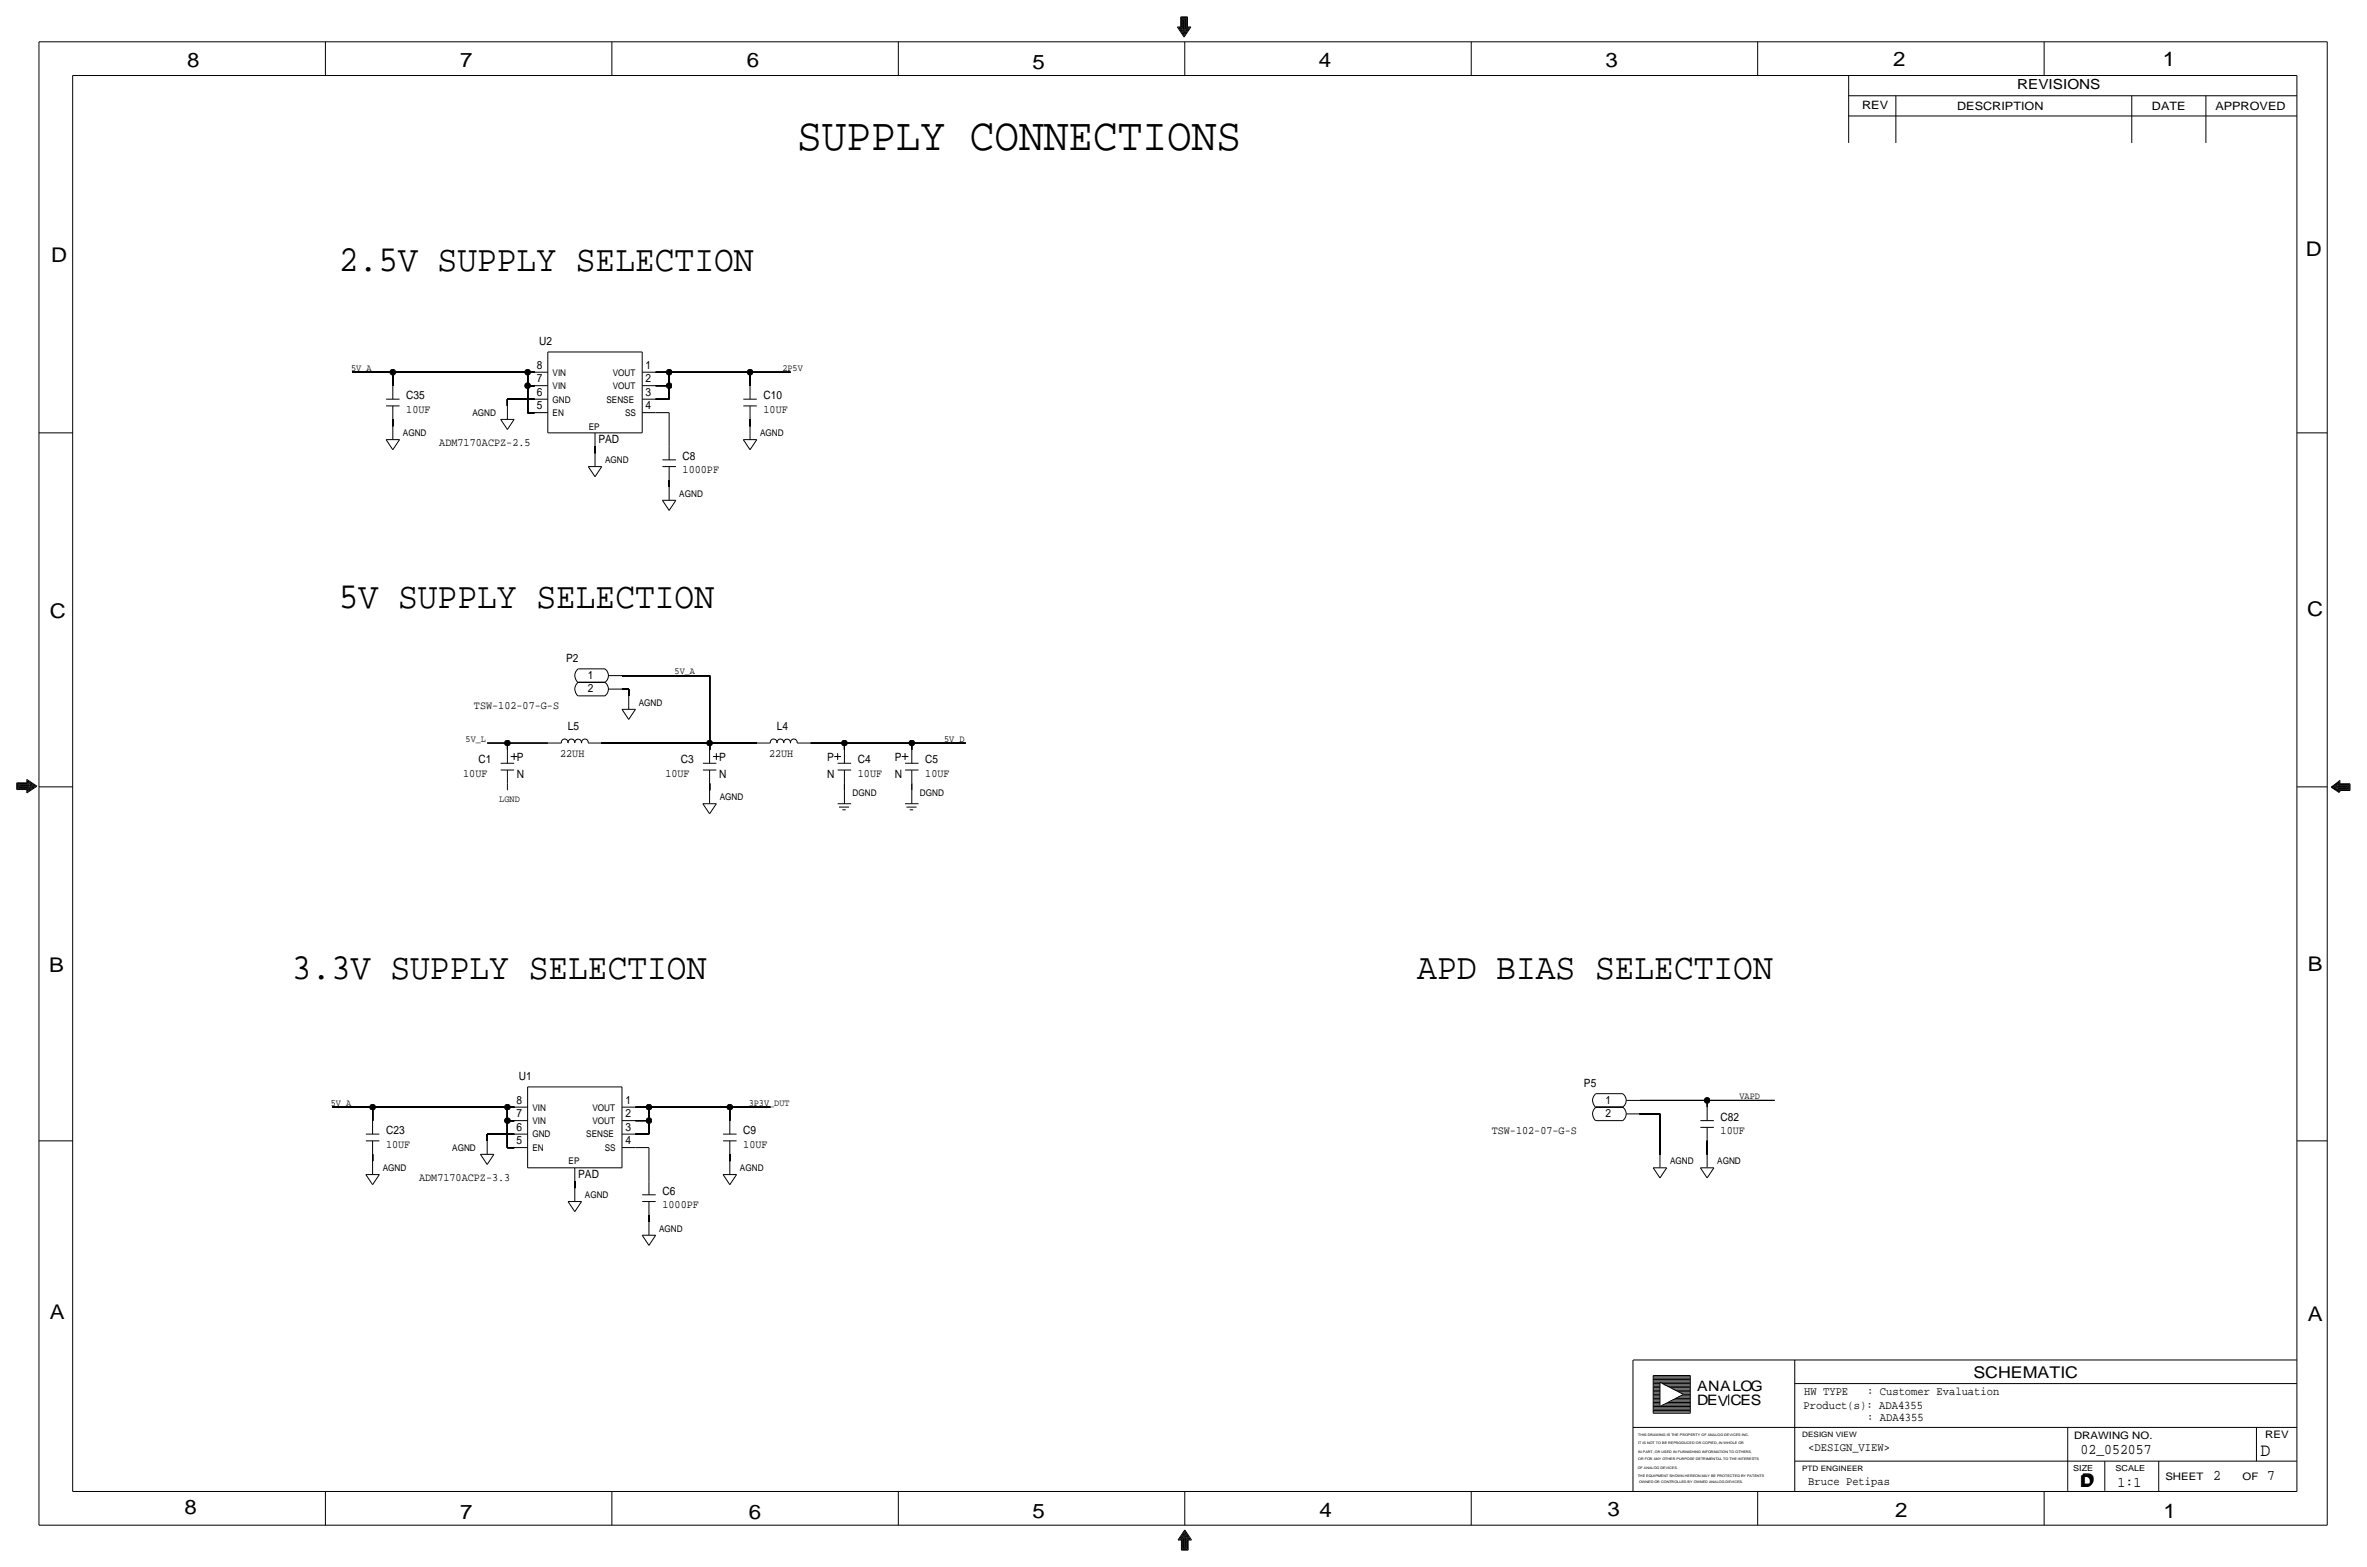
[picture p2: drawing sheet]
<svg xmlns="http://www.w3.org/2000/svg" width="892mm" height="590mm" viewBox="0 0 892 590" stroke-linecap="round" stroke-linejoin="round" font-family="sans-serif">
<defs><g id="words">
<text font-size="17.4" x="300.4" y="56.4">SUPPLY CONNECTIONS</text>
<g font-size="13.9">
<text x="127.7" y="102.1">2.5V SUPPLY SELECTION</text>
<text x="127.7" y="229.1">5V SUPPLY SELECTION</text>
<text x="109.9" y="368.8">3.3V SUPPLY SELECTION</text>
<text x="534.1" y="368.8">APD BIAS SELECTION</text>
</g>
<g font-size="7.6">
<text x="70.6" y="25.4">8</text>
<text x="173.4" y="25.4">7</text>
<text x="281.4" y="25.1">6</text>
<text x="389.1" y="26.2">5</text>
<text x="497" y="25.4">4</text>
<text x="605" y="25.1">3</text>
<text x="713.4" y="24.9">2</text>
<text x="815" y="24.9">1</text>
<text x="19.3" y="98.8">D</text>
<text x="868.9" y="96.5">D</text>
<text x="18.8" y="232.7">C</text>
<text x="869.4" y="232.1">C</text>
<text x="869.6" y="365.8">B</text>
<text x="18.5" y="366">B</text>
<text x="18.8" y="496.8">A</text>
<text x="869.6" y="497.6">A</text>
<text x="69.6" y="570.5">8</text>
<text x="173.4" y="572.3">7</text>
<text x="282.2" y="572.3">6</text>
<text x="389.1" y="571.7">5</text>
<text x="497.3" y="571.5">4</text>
<text x="605.7" y="571.2">3</text>
<text x="714.2" y="571.5">2</text>
<text x="815.3" y="572">1</text>
</g>
<text font-size="7" x="851.9" y="548.4">D</text>
<g font-size="6.1">
<text x="743.7" y="518.9">SCHEMATIC</text>
<text x="783.8" y="560.3">D</text>
<text x="784.3" y="559.8">D</text>
</g>
<g font-size="5.6">
<text x="784" y="547.9">02_052057</text>
<text x="834.1" y="557.5">2</text>
<text x="854.4" y="557.5">7</text>
<text x="798" y="560.1">1:1</text>
</g>
<g font-size="5.4">
<text x="639.5" y="524.2">ANAL G</text>
<text x="655.9" y="524.2">O</text>
<text x="639.5" y="529.3">DEV</text>
<text x="652.1" y="529.3">CES</text>
</g>
<text font-size="5.2" x="760.2" y="33.5">REVISIONS</text>
<g font-size="4.4">
<text x="679.9" y="525.5">HW TYPE</text>
<text x="703.6" y="525.5">: Customer Evaluation</text>
<text x="679.7" y="530.9">Product(s): ADA4355</text>
<text x="703.6" y="535.2">: ADA4355</text>
<text x="681.4" y="546.6">&lt;DESIGN_VIEW&gt;</text>
<text x="681.4" y="559.3">Bruce Petipas</text>
</g>
<g font-size="4.3">
<text x="701.8" y="41.1">REV</text>
<text x="737.6" y="41.4">DESCRIPTION</text>
<text x="811" y="41.4">DATE</text>
<text x="834.8" y="41.4">APPROVED</text>
<text x="203.2" y="130.1">U2</text>
<text x="202.3" y="138.9">8</text>
<text x="243.3" y="138.9">1</text>
<text x="202.3" y="144">7</text>
<text x="202.3" y="149.1">6</text>
<text x="243.3" y="144">2</text>
<text x="243.3" y="149.1">3</text>
<text x="153.1" y="150.4">C35</text>
<text x="153.1" y="155.4">10UF</text>
<text x="202.3" y="154.2">5</text>
<text x="243.3" y="154.2">4</text>
<text x="287.7" y="155.5">10UF</text>
<text x="287.7" y="150.4">C10</text>
<text x="225.5" y="166.9">PAD</text>
<text x="165.6" y="168.2">ADM7170ACPZ-2.5</text>
<text x="257.2" y="173.2">C8</text>
<text x="257.3" y="178.3">1000PF</text>
<text x="213.4" y="249.4">P2</text>
<text x="221.5" y="255.8">1</text>
<text x="221.5" y="260.9">2</text>
<text x="178.6" y="267.2">TSW-102-07-G-S</text>
<text x="214" y="274.8">L5</text>
<text x="292.7" y="274.8">L4</text>
<text x="180.3" y="287.5">C1</text>
<text x="194.8" y="286.5">P</text>
<text x="211.1" y="285">22UH</text>
<text x="256.5" y="287.5">C3</text>
<text x="271" y="286.5">P</text>
<text x="289.8" y="285">22UH</text>
<text x="311.8" y="286.5">P</text>
<text x="323.3" y="287.5">C4</text>
<text x="337.2" y="286.5">P</text>
<text x="348.7" y="287.5">C5</text>
<text x="174.5" y="292.6">10UF</text>
<text x="194.8" y="293.1">N</text>
<text x="250.7" y="292.6">10UF</text>
<text x="271" y="293.1">N</text>
<text x="311.8" y="293.1">N</text>
<text x="323.3" y="292.6">10UF</text>
<text x="337.2" y="293.1">N</text>
<text x="348.7" y="292.6">10UF</text>
<text x="195.6" y="406.9">U1</text>
<text x="596.9" y="409.5">P5</text>
<text x="194.7" y="415.8">8</text>
<text x="235.7" y="415.8">1</text>
<text x="605.1" y="415.8">1</text>
<text x="194.7" y="420.9">7</text>
<text x="194.7" y="426">6</text>
<text x="235.7" y="420.9">2</text>
<text x="235.7" y="426">3</text>
<text x="605.1" y="420.9">2</text>
<text x="648.4" y="422.2">C82</text>
<text x="145.5" y="427.2">C23</text>
<text x="194.7" y="431">5</text>
<text x="235.7" y="431">4</text>
<text x="280.1" y="427.2">C9</text>
<text x="562.2" y="427.2">TSW-102-07-G-S</text>
<text x="648.4" y="427.2">10UF</text>
<text x="145.5" y="432.3">10UF</text>
<text x="280.1" y="432.3">10UF</text>
<text x="217.9" y="443.7">PAD</text>
<text x="157.9" y="445">ADM7170ACPZ-3.3</text>
<text x="249.6" y="455.2">1000PF</text>
<text x="249.6" y="450.1">C6</text>
</g>
<g font-size="3.9">
<text x="781.6" y="542.1">DRAWING NO.</text>
<text x="853.6" y="541.8">REV</text>
<text x="816" y="557.4">SHEET</text>
<text x="845.1" y="557.5">OF</text>
</g>
<g font-size="3.6">
<text x="132.3" y="139.7">5V_A</text>
<text x="294.8" y="139.7">2P5V</text>
<text x="254.2" y="254">5V_A</text>
<text x="175.5" y="279.4">5V_L</text>
<text x="355.8" y="279.4">5V_D</text>
<text x="188.2" y="302.3">LGND</text>
<text x="124.7" y="416.6">5V_A</text>
<text x="282.1" y="416.6">3P3V_DUT</text>
<text x="655.5" y="414">VAPD</text>
</g>
<g font-size="3.5">
<text x="208.2" y="141.5">VIN</text>
<text x="230.9" y="141.5">VOUT</text>
<text x="208.2" y="146.6">VIN</text>
<text x="230.9" y="146.6">VOUT</text>
<text x="208.2" y="151.6">GND</text>
<text x="228.5" y="151.6">SENSE</text>
<text x="178.1" y="156.7">AGND</text>
<text x="208.2" y="156.7">EN</text>
<text x="221.9" y="161.8">EP</text>
<text x="235.6" y="156.7">SS</text>
<text x="151.8" y="164.3">AGND</text>
<text x="286.5" y="164.3">AGND</text>
<text x="228" y="174.5">AGND</text>
<text x="256" y="187.2">AGND</text>
<text x="240.7" y="265.9">AGND</text>
<text x="321.3" y="299.7">DGND</text>
<text x="346.7" y="299.7">DGND</text>
<text x="271.2" y="301.5">AGND</text>
<text x="200.6" y="418.3">VIN</text>
<text x="223.3" y="418.3">VOUT</text>
<text x="200.6" y="423.4">VIN</text>
<text x="223.3" y="423.4">VOUT</text>
<text x="200.6" y="428.5">GND</text>
<text x="220.9" y="428.5">SENSE</text>
<text x="170.4" y="433.6">AGND</text>
<text x="200.6" y="433.6">EN</text>
<text x="227.9" y="433.6">SS</text>
<text x="144.2" y="441.2">AGND</text>
<text x="214.3" y="438.7">EP</text>
<text x="278.8" y="441.2">AGND</text>
<text x="629.4" y="438.7">AGND</text>
<text x="647.1" y="438.7">AGND</text>
<text x="220.4" y="451.4">AGND</text>
<text x="248.4" y="464.1">AGND</text>
</g>
<g font-size="3.1">
<text x="781.3" y="554">SIZE</text>
<text x="797.3" y="554">SCALE</text>
</g>
<g font-size="2.8">
<text x="679.1" y="541.3">DESIGN VIEW</text>
<text x="679.1" y="554">PTD ENGINEER</text>
</g>
<g font-size="1.3">
<text x="617.3" y="541.1">THIS DRAWING IS THE PROPERTY OF ANALOG DEVICES INC.</text>
<text x="617.3" y="543.9">IT IS NOT TO BE REPRODUCED OR COPIED, IN WHOLE OR</text>
<text x="617.3" y="547.2">IN PART, OR USED IN FURNISHING INFORMATION TO OTHERS,</text>
<text x="617.3" y="550">OR FOR ANY OTHER PURPOSE DETRIMENTAL TO THE INTERESTS</text>
<text x="617.2" y="553.2">OF ANALOG DEVICES.</text>
<text x="617.2" y="556.3">THE EQUIPMENT SHOWN HEREON MAY BE PROTECTED BY PATENTS</text>
<text x="617.7" y="558.8">OWNED OR CONTROLLED BY OWNED ANALOG DEVICES.</text>
</g>
</g></defs>
<!-- layer: Nets -->
<g fill="none" stroke="#000" stroke-width=".38">
<path d="M132.8 140.2h15.2zM148 158v2.5zM148 140.2v5.1zM148 140.2h50.8zM191.2 150.4h10.2zM191.2 150.4v2.5zM198.8 155.4h2.6zM198.8 140.2h2.6zM198.8 140.2v5.1zM198.8 145.3h2.6zM198.8 145.3v10.1zM247.1 155.4h5.1z"/>
<path d="M247.1 140.2h5.1zM247.1 145.3h5.1zM247.1 150.4h5.1zM252.2 155.4v12.7zM252.2 140.2h30.5zM252.2 140.2v5.1zM252.2 145.3v5.1zM282.7 158v2.5zM282.7 140.2v5.1zM282.7 140.2h15.2zM224.2 168.1v2.6zM252.2 180.8v2.6z"/>
<path d="M234.4 259.6h2.5zM234.4 254.5h33zM236.9 259.6v2.5zM267.4 254.5v25.4zM183.6 279.9h7.6zM191.2 279.9v2.5zM191.2 279.9h15.3zM226.8 279.9h40.6zM267.4 279.9v2.5zM267.4 279.9h17.8zM305.5 279.9h12.7zM318.2 279.9v2.5z"/>
<path d="M318.2 279.9h25.4zM343.6 279.9v2.5zM343.6 279.9h20.3zM191.2 295.1v2.6zM267.4 295.1v2.6zM318.2 295.1v2.6zM343.6 295.1v2.6zM125.2 417.1h15.2zM140.4 417.1v5zM140.4 417.1h50.8zM191.2 417.1h2.6zM191.2 417.1v5z"/>
<path d="M239.5 417.1h5.1zM244.6 417.1h30.4zM244.6 417.1v5zM275 417.1v5zM275 417.1h15.3zM617.9 419.6h7.7zM617.9 414.5h25.4zM625.6 419.6v15.2zM643.3 414.5v2.6zM643.3 414.5h25.4zM140.4 434.8v2.6zM183.6 427.2h10.2z"/>
<path d="M183.6 427.2v2.6zM191.2 422.1h2.6zM191.2 422.1v10.2zM191.2 432.3h2.6zM239.5 432.3h5.1zM239.5 422.1h5.1zM239.5 427.2h5.1zM244.6 432.3v12.7zM244.6 422.1v5.1zM275 434.8v2.6zM643.3 429.8v5zM216.6 445v2.5z"/>
<path d="M244.6 457.7v2.5z"/>
</g>
<g fill="#000" stroke="#000" stroke-width=".38">
<circle cx="148" cy="140.2" r="1.07"/>
<circle cx="198.8" cy="145.3" r="1.07"/>
<circle cx="198.8" cy="140.2" r="1.07"/>
<circle cx="252.2" cy="140.2" r="1.07"/>
<circle cx="252.2" cy="145.3" r="1.07"/>
<circle cx="282.7" cy="140.2" r="1.07"/>
<circle cx="191.2" cy="279.9" r="1.07"/>
<circle cx="267.4" cy="279.9" r="1.07"/>
<circle cx="318.2" cy="279.9" r="1.07"/>
<circle cx="343.6" cy="279.9" r="1.07"/>
<circle cx="140.4" cy="417.1" r="1.07"/>
<circle cx="191.2" cy="417.1" r="1.07"/>
<circle cx="244.6" cy="417.1" r="1.07"/>
<circle cx="275" cy="417.1" r="1.07"/>
<circle cx="643.3" cy="414.5" r="1.07"/>
<circle cx="191.2" cy="422.1" r="1.07"/>
<circle cx="244.6" cy="422.1" r="1.07"/>
</g>
<!-- layer: Components -->
<g fill="none" stroke="#000" stroke-width=".38">
<path d="M206.5 132.6h35.5zM206.5 132.6v30.5zM242 132.6v30.5zM145.5 150.4h5.1zM145.5 152.9h5.1zM148 152.9v5.1zM148 145.3v5.1zM188.7 158h5.1zM188.7 158l2.5 3.8zM191.2 152.9v5zM193.8 158l-2.6 3.8zM201.4 145.3h5.1z"/>
<path d="M201.4 140.2h5.1zM201.4 150.4h5.1zM201.4 155.4h5.1zM242 155.4h5.1zM242 150.4h5.1zM242 145.3h5.1zM242 140.2h5.1zM280.1 150.4h5.1zM280.1 152.9h5.1zM282.7 152.9v5.1zM282.7 145.3v5.1zM145.5 165.6l2.5 3.8z"/>
<path d="M145.5 165.6h5.1zM148 160.5v5zM150.6 165.6l-2.6 3.8zM206.5 163.1h35.5zM221.7 175.8h5.1zM221.7 175.8l2.5 3.8zM224.2 170.7v5zM224.2 163.1v5zM226.8 175.8l-2.6 3.8zM249.6 173.2h5.1zM249.6 175.8h5.1zM252.2 175.8v5z"/>
<path d="M252.2 168.1v5.1zM280.1 165.6l2.6 3.8zM280.1 165.6h5.1zM282.7 160.5v5zM285.2 165.6l-2.5 3.8zM249.6 188.5h5.1zM249.6 188.5l2.6 3.8zM252.2 183.4v5zM254.7 188.5l-2.5 3.8zM217.8 257a3.3 3.3 0 0 0 0 5.2M217.8 252a3.3 3.3 0 0 0 0 5.1M217.9 257h10.1z"/>
<path d="M217.9 252h10.1zM228 257.1a3.1 3.1 0 0 1 0 5M228 252a3.1 3.1 0 0 1 0 5M229.3 259.6h5.1zM229.3 254.5h5.1zM206.5 279.9h5zM211.5 279.9a1.29 1.29 0 0 1 1.3-1.5 1.29 1.29 0 0 1 1.3 1.5 1.29 1.29 0 0 1 1.2-1.5 1.29 1.29 0 0 1 1.3 1.5 1.26 1.26 0 0 1 1.3-1.5 1.26 1.26 0 0 1 1.2 1.5M217.9 262.1h10.1zM221.6 279.9a1.27 1.27 0 0 0-1.2-1.5 1.27 1.27 0 0 0-1.2 1.6M221.7 279.9h5.1zM234.4 267.2h5.1zM234.4 267.2l2.5 3.8z"/>
<path d="M236.9 262.1v5zM239.5 267.2l-2.6 3.8zM285.2 279.9h5.1zM290.3 279.9a1.27 1.27 0 0 1 1.2-1.5 1.27 1.27 0 0 1 1.3 1.5M295.3 279.9a1.26 1.26 0 0 0-1.3-1.5 1.26 1.26 0 0 0-1.2 1.5M295.4 279.9a1.26 1.26 0 0 1 1.2-1.5 1.26 1.26 0 0 1 1.2 1.5M300.4 279.9a1.27 1.27 0 0 0-1.3-1.5 1.27 1.27 0 0 0-1.2 1.6M300.4 279.9h5.1zM188.7 287.5h5.1zM188.7 290.1h5.1zM191.2 290.1v5zM191.2 282.4v5.1z"/>
<path d="M192.5 285h2.5zM193.8 283.7v2.6zM264.9 287.5h5.1zM264.9 290.1h5.1zM267.4 297.7v5zM267.4 290.1v5zM267.4 282.4v5.1zM268.7 285h2.5zM270 283.7v2.6zM314.4 285h2.5zM315.7 283.7v2.6zM315.7 287.5h5.1z"/>
<path d="M315.7 290.1h5.1zM318.2 297.7v5.1zM318.2 290.1v5zM318.2 282.4v5.1zM339.8 285h2.5zM341.1 283.7v2.6zM341.1 287.5h5.1zM341.1 290.1h5.1zM343.6 297.7v5.1zM343.6 290.1v5zM343.6 282.4v5.1zM264.9 302.8l2.5 3.8z"/>
<path d="M264.9 302.8h5.1zM270 302.8l-2.6 3.8zM315.7 302.8h5.1zM316.2 304h3.8zM317.4 305.1h1.3zM341.1 302.8h5.1zM341.6 304h3.8zM342.8 305.1h1.3zM193.8 417.1h5zM198.8 409.4h35.6zM198.8 409.4v30.5zM234.4 417.1h5.1z"/>
<path d="M234.4 409.4v30.5zM601.4 412a3.3 3.3 0 0 0 0 5.1 3.3 3.3 0 0 0 0 5.1M601.4 417.1h10.2zM601.4 412h10.2zM611.5 412a3.1 3.1 0 0 1 0 5.1 3.1 3.1 0 0 1 0 5M612.9 419.6h5zM612.9 414.5h5zM643.3 417.1v5zM137.9 427.2h5.1zM137.9 429.8h5.1zM140.4 437.4v5zM140.4 429.8v5z"/>
<path d="M140.4 422.1v5.1zM181.1 434.8h5zM181.1 434.8l2.5 3.9zM183.6 429.8v4.9zM186.1 434.8l-2.5 3.9zM193.8 422.1h5zM193.8 427.2h5zM193.8 432.3h5zM198.8 439.9h35.6zM216.6 439.9v5.1zM234.4 432.3h5.1zM234.4 427.2h5.1z"/>
<path d="M234.4 422.1h5.1zM272.5 427.2h5.1zM272.5 429.8h5.1zM275 437.4v5zM275 429.8v5zM275 422.1v5.1zM601.4 422.1h10.2zM623 439.9l2.6 3.8zM623 439.9h5.1zM625.6 434.8v5zM628.1 439.9l-2.5 3.8zM640.8 439.9l2.5 3.8z"/>
<path d="M640.8 439.9h5.1zM640.8 422.1h5.1zM640.8 424.7h5.1zM643.3 434.8v5zM643.3 424.7v5.1zM645.9 439.9l-2.6 3.8zM137.9 442.5h5.1zM137.9 442.5l2.5 3.8zM143 442.5l-2.6 3.8zM214.1 452.6l2.5 3.8zM214.1 452.6h5.1zM216.6 447.5v5z"/>
<path d="M219.2 452.6l-2.6 3.8zM242 450.1h5.1zM242 452.6h5.1zM244.6 452.6v5.1zM244.6 445v5.1zM272.5 442.5h5.1zM272.5 442.5l2.5 3.8zM277.6 442.5l-2.6 3.8zM242 465.3l2.6 3.8zM242 465.3h5.1zM244.6 460.2v5zM247.1 465.3l-2.5 3.8z"/>
</g>
<!-- layer: Page Border and Title Block -->
<g fill="none" stroke="#000" stroke-width=".38">
<path d="M14.7 15.7v558.8zM14.7 15.7h862.3zM122.6 15.7v12.7zM230.6 15.7v12.7zM338.5 15.7v12.7zM443.7 10.2h1.3zM443.7 10.2l2.5 3.8zM444.2 10.4h1zM444.2 10.4l2 3.1zM444.7 10.7h.8zM444.7 10.7l1.5 2.3zM445 6.4h2.5z"/>
<path d="M445 6.4v3.8zM445.2 6.6v3.8zM445.2 6.6h2zM445.2 10.9h.5zM445.2 10.9l1 1.5zM445.5 6.9v3.8zM445.5 6.9h1.5zM445.7 11.2l.5 .7zM445.7 11.2h.3zM445.7 7.1v3.8zM445.7 7.1h1zM446 7.4v3.8z"/>
<path d="M446 7.4h.5zM446.2 7.6v4.1zM446.5 11.2h.2zM446.5 7.4v3.8zM446.5 15.7v12.7zM446.7 10.9h.5zM446.7 11.2l-.5 .7zM446.7 7.1v3.8zM447 10.7h.8zM447 6.9v3.8zM447.2 10.4h1.1zM447.2 6.6v3.8z"/>
<path d="M447.2 10.9l-1 1.5zM447.5 10.2h1.3zM447.5 6.4v3.8zM447.8 10.7l-1.6 2.3zM448.3 10.4l-2.1 3.1zM448.8 10.2l-2.6 3.8zM554.4 15.7v12.7zM662.4 15.7v12.7zM770.3 15.7v12.7zM877 15.7v558.8zM27.4 28.4h838.2zM27.4 28.4v533.4z"/>
<path d="M696.7 36.1h168.9zM696.7 28.4v25.4zM714.5 36.1v17.7zM803.4 36.1v17.7zM831.3 36.1v17.7zM865.6 28.4v533.4zM696.7 43.7h168.9zM14.7 163.1h12.7zM865.6 163.1h11.4zM6.3 294.9h3.8zM6.3 294.9v2.5zM6.3 297.4h3.8z"/>
<path d="M6.6 297.2h3.8zM6.6 295.1v2.1zM6.6 295.1h3.8zM6.8 295.4v1.5zM6.8 295.4h3.8zM6.8 296.9h3.8zM7.1 296.7h3.8zM7.1 295.7v1zM7.1 295.7h3.8zM7.3 296.4h3.8zM7.3 295.9v.5zM7.3 295.9h3.8z"/>
<path d="M7.6 296.2h4zM10.1 297.4v1.3zM10.1 298.7l3.8-2.5zM10.1 293.6v1.3zM10.1 293.6l3.8 2.6zM10.4 298.2l3-2zM10.4 297.2v1zM10.4 294.1v1zM10.4 294.1l3 2.1zM10.6 297.7l2.3-1.5zM10.6 296.9v.8zM10.6 294.6v.8z"/>
<path d="M10.6 294.6l2.3 1.6zM10.9 295.1v.6zM10.9 295.1l1.5 1.1zM10.9 296.7v.5zM10.9 297.2l1.5-1zM11.1 296.7l.8-.5zM11.1 295.7v.2zM11.1 295.7l.8 .5zM11.1 296.4v.3zM14.7 296.4h12.7zM865.6 296.4h11.4zM878.5 296.5l3-2z"/>
<path d="M878.5 296.5l3 2.1zM878.7 296.5l3.1-2.5zM878.7 296.5l3.1 1.8zM879 296.5l2.3 1.5zM879 296.5l2.3-1.5zM879.5 296.5l1.5-1zM879.5 296.5l1.5 1zM880 296.5l.8 .5zM880 296.5l.8-.5zM880.3 296.5h4zM880.8 296.3h3.8zM880.8 296v.3z"/>
<path d="M880.8 296.8v.2zM880.8 296.8h3.8zM881 297h3.8zM881 296h3.8zM881 295.5v.5zM881 297v.5zM881.3 295.8h3.8zM881.3 295v.8zM881.3 297.3v.7zM881.3 297.3h3.8zM881.5 295.5h3.8zM881.5 294.5v1z"/>
<path d="M881.5 297.5v1.1zM881.5 297.5h3.8zM881.8 297.8h3.8zM881.8 297.8v.5zM881.8 294v1.2zM881.8 295.2h3.8zM884.6 296.3v.5zM884.8 296v1zM885.1 295.8v1.5zM885.3 295.5v2zM885.6 295.2v2.6zM14.7 429.8h12.7z"/>
<path d="M865.6 429.8h11.4zM615.4 512.3v49.5zM615.4 512.3h250.2zM623 518.2h14zM623 518.7h14zM623 519.7h14zM623 519.2h14zM623 518.2v14.2zM637 518.2v14.2zM676.4 512.3v49.5zM615.4 537.7h250.2zM623 528.3h2.6z"/>
<path d="M623 529.3h2.6zM623 529.8h14zM623 520.7h14zM623 532.4h14zM623 531.9h14zM623 531.4h14zM623 530.4h14zM623 530.9h14zM623 526.3h2.6zM623 525.3h2.6zM623 527.3h2.6zM623 525.8h2.6z"/>
<path d="M623 527.8h2.6zM623 528.8h2.6zM623 526.8h2.6zM623 523.2h2.6zM623 524.8h2.6zM623 523.7h2.6zM623 522.7h2.6zM623 524.3h2.6zM623 521.7h2.6zM623 521.2h2.6zM623 522.2h2.6zM623 520.2h14z"/>
<path d="M625.6 529.8l8.8-4.5zM625.6 520.7v9.1zM625.6 520.7l8.8 4.6zM626.6 529.3h10.4zM626.6 521.2h10.4zM627.3 521.7h9.7zM627.6 528.8h9.4zM628.3 522.2h8.7zM628.6 528.3h8.4zM629.6 527.8h7.4zM629.6 522.7h7.4zM630.4 527.3h6.6z"/>
<path d="M630.4 523.2h6.6zM631.4 523.7h5.6zM631.4 526.8h5.6zM632.4 526.3h4.6zM632.4 524.3h4.6zM633.4 525.8h3.6zM633.4 524.8h3.6zM634.4 525.3h2.6zM651.5 525.3v4zM676.4 521.2h189.2zM779.2 537.7v23.9zM850.3 537.7v12.7z"/>
<path d="M676.4 550.4h189.2zM793.2 550.4v11.2zM813.5 550.4v11.4zM14.7 574.5h862.3zM27.4 561.8h838.2zM122.6 561.8v12.7zM230.6 561.8v12.7zM338.5 561.8v12.7zM444.4 579.9h1.1zM445 579.6h.7zM445.5 579.9v3.8zM445.5 579.4h.5z"/>
<path d="M445.7 579.6v3.8zM446 579.1h.2zM446 579.4v3.8zM446.2 579.1v3.8zM446.5 576.8l-2.1 3.1zM446.5 577.9l-1 1.5zM446.5 561.8v12.7zM446.5 576.3l-2.6 3.8zM446.5 576.8l2 3.1zM446.5 577.3l1.5 2.3zM446.5 578.6v4.1zM446.5 578.4l.5 .7z"/>
<path d="M446.5 577.9l1 1.5zM446.5 577.3l-1.5 2.3zM446.5 578.4l-.5 .7zM446.5 576.3l2.5 3.8zM446.7 579.1v3.8zM446.7 579.1h.3zM447 579.4h.5zM447 579.4v3.8zM447.2 579.6v3.8zM447.2 579.6h.8zM447.5 579.9v3.8zM447.5 579.9h1z"/>
<path d="M554.4 561.8v12.7zM662.4 561.8v12.7zM770.3 561.8v12.7zM443.9 580.1h1.3zM445.2 583.9h2.6zM445.2 580.1v3.8zM445.5 583.7h2zM445.7 583.4h1.5zM446 583.2h1zM446.2 582.9h.5zM447.8 580.1v3.8zM447.8 580.1h1.2z"/>
</g>
<use href="#words"/>
</svg>
